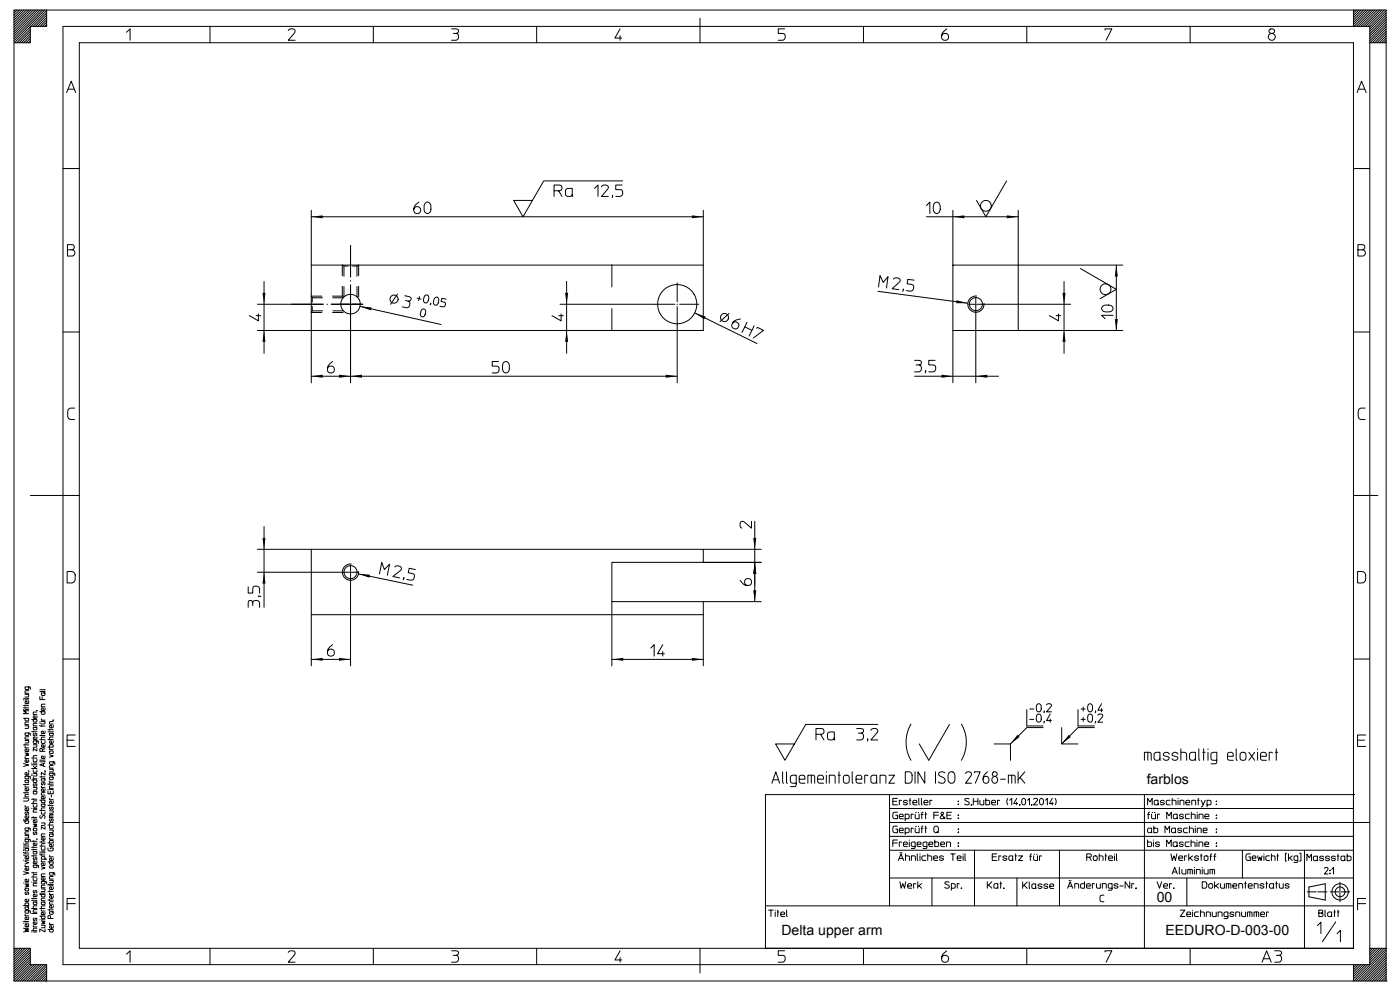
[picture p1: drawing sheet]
<svg xmlns="http://www.w3.org/2000/svg" width="420mm" height="297mm" viewBox="0 0 420 297" stroke-linecap="round" stroke-linejoin="round" font-family="sans-serif">
<defs><g id="words">
<g font-size="4.2">
<text x="344.3" y="235.2">farblos</text>
<text x="347.3" y="270.6">00</text>
<text x="234.6" y="280.6">Delta upper arm</text>
<text x="349.9" y="280.6">EEDURO-D-003-00</text>
</g>
</g></defs>
<g fill="none" stroke="#000" stroke-width=".3">
<path d="M4.2 12.8v281.5h402.1M4.2 3h9.8v4.9h-4.9v4.9h-4.9zM4.4 3l-.2 .3M5.1 3l-.9 .9M5.8 3l-1.6 1.6M6.5 3l-2.3 2.3M7.2 3l-3 3M7.9 3l-3.7 3.7M8.6 3l-4.4 4.4M9.1 11.5l-1.3 1.3M9.1 10.8l-2 2M9.1 10.1l-2.7 2.7"/>
<path d="M9.1 9.4l-3.4 3.4M9.1 8.8l-4.1 4M9.1 8.1l-4.8 4.7M9.1 12.2l-.6 .6M9.3 3l-5.1 5.1M10 3l-5.8 5.8M10.7 3l-6.5 6.5M11.4 3l-7.2 7.2M12.1 3l-7.9 7.9M12.8 3l-8.6 8.6M13.4 3l-9.2 9.3M14 5.9l-2 2"/>
<path d="M14 5.2l-2.7 2.7M14 7.3l-.6 .6M14 6.6l-1.3 1.3M14 4.5l-3.4 3.4M14 3.2l-4.8 4.7M14 3.9l-4.1 4M14 3h392.3M23.8 12.8h382.5v271.7h-382.5zM38 9.7l1.1-1v3.4M63 7.9v4.9M86.5 9.2a1.11 1.11 0 0 1 1.2-.6 1.11 1.11 0 0 1 .9 .9l-2.1 2.6h2.1M112.1 7.9v4.9"/>
<path d="M135.6 8.7h1.7a.7 .7 0 0 1 .3 .8 .7 .7 0 0 1-.7 .5 1.07 1.07 0 0 1 .8 1.1 1.07 1.07 0 0 1-.8 1h-1.3M136.1 10h.8M161.1 7.9v4.9M186.2 8.7l-1.6 2.7h2.1M186.2 10.7v1.4M210.1 5.4v7.4M235.5 8.7h-1.9v1.3h1.4a1.06 1.06 0 0 1 .7 1.1 1.06 1.06 0 0 1-.7 1h-1.4M259.2 7.9v4.9M284.2 8.7a2.26 2.26 0 0 0-1.2 3.1 1.06 1.06 0 0 0 1.6-.1 1.06 1.06 0 0 0-.5-1.6 1.06 1.06 0 0 0-1.4 .8M308.3 7.9v4.9M331.8 9v-.3h2l-1.7 3.4M357.3 7.9v4.9"/>
<path d="M381.1 8.9a.78 .78 0 0 1 1-.3 .78 .78 0 0 1 .4 .9 .78 .78 0 0 1-.9 .5 .71 .71 0 0 1-.5-1.1zM381.6 10a1.05 1.05 0 0 0-.7 1.6 1.05 1.05 0 0 0 1.8 0 1.05 1.05 0 0 0-.7-1.6M406.3 7.9v-4.9h9.8v291.3M406.6 3l-.3 .3M407.2 3l-.9 .9M408 3l-1.7 1.6M408.6 3l-2.3 2.3M409.3 3l-3 3M410 3l-3.7 3.7M410.7 3l-4.4 4.4M411.2 12.8v271.7h4.9M411.2 12.8v-4.9h-392.3v281.5h392.3v-4.9"/>
<path d="M411.2 12.8h4.9M411.4 3l-4.9 4.9M412.1 3l-4.9 4.9M412.8 3l-4.9 4.9M413.5 3l-4.9 4.9M414.2 3l-4.9 4.9M414.9 3l-4.9 4.9M415.6 3l-4.9 4.9M416.1 6.6l-4.9 4.9M416.1 5.2l-4.9 4.9M416.1 3.8l-4.9 4.9M416.1 12.1l-.6 .7"/>
<path d="M416.1 11.5l-1.3 1.3M416.1 10.1l-2.7 2.7M416.1 8.7l-4.1 4.1M416.1 7.3l-4.9 4.9M416.1 5.9l-4.9 4.9M416.1 4.5l-4.9 4.9M416.1 3.2l-4.9 4.9M416.1 9.4l-3.4 3.4M416.1 8l-4.8 4.8M416.1 10.8l-2 2M20 27.8l1.4-3.4 1.3 3.4M20.4 26.8h1.9"/>
<path d="M407.4 27.8l1.4-3.4 1.3 3.4M407.8 26.8h1.9M18.9 50.6h4.9M166.3 57.2v1.7M167.7 57.2h-1.4v-1.7h1.7a.87 .87 0 0 1 .7 1 .87 .87 0 0 1-1 .7l1 1.7M171.8 58.3a1.14 1.14 0 0 1-1 .7 1.14 1.14 0 0 1-1-.7l.1-1.5 .6-.3h1.3v2.4h.2M178.5 56.5l1-1v3.4M180.6 56a1.1 1.1 0 0 1 1.1-.5 1.1 1.1 0 0 1 .9 .9l-2 2.5h2M183.9 58.7l-.1 .6M186.8 55.5h-1.9v1.4h1.3a1.06 1.06 0 0 1 .8 1 1.06 1.06 0 0 1-.8 1h-1.3M186.9 54.3h-23.7l-6.2 10.7-2.8-4.9h5.6M302.2 54.3l-6.2 10.7-2.8-4.9"/>
<path d="M406.3 50.6h4.9M20.2 74.9h1.4a.95 .95 0 0 1 .9 .9 .95 .95 0 0 1-.7 1h-1.6v-3.4l1.8 .1a.82 .82 0 0 1 .3 .8 .82 .82 0 0 1-.7 .6M93.5 79.5h117.6M93.5 63.1v51.7M93.5 65h117.6M125.8 60.6a2.26 2.26 0 0 0-1.3 3.2 1.06 1.06 0 0 0 1.6-.1 1.06 1.06 0 0 0-.5-1.6 1.06 1.06 0 0 0-1.4 .8M127.6 61.1a1 1 0 0 1 1.2-.4 1 1 0 0 1 .6 1.2 1.71 1.71 0 0 1-.7 2.1h-.7a2.02 2.02 0 0 1-.4-2.9zM211.1 63.1v36h-133.8M278.1 65h27.6M278.1 61.7l1.1-1.1v3.5M280.5 61.1a1 1 0 0 1 1.2-.4 1 1 0 0 1 .6 1.2 1.5 1.5 0 0 1-1.2 2.2 1.95 1.95 0 0 1-.6-3zM286.1 79.5h19.6v19.6h-19.6z"/>
<path d="M286.1 63.1v16.4M305.7 63.1v16.4h31.4M335.1 79.5v19.6M407.7 74.9h1.3a.95 .95 0 0 1 .9 .9 .95 .95 0 0 1-.7 1h-1.5v-3.4l1.7 .1a.82 .82 0 0 1 .3 .8 .82 .82 0 0 1-.7 .6M18.9 99.6h4.9M76.9 94.7h1.4M77.3 91.3h10.3M77.6 94.2v2.1l-2.7-1.6M79.3 84.4v21.6M105.2 95v19.8M108.1 91.9l24.3 5.4M119.3 88.2l-2 3.1"/>
<path d="M121.5 88.7l1.7 .5a.68 .68 0 0 1 .1 .8 .68 .68 0 0 1-.7 .3 1.1 1.1 0 0 1 .4 1.2 1.1 1.1 0 0 1-1 .8l-1.2-.2M121.7 90.1l.9 .2M125.2 89.4l1.2 .3M125.9 89l-.2 1.2M126.6 92.9a.72 .72 0 0 1 1-.1 .72 .72 0 0 1 .2 .9l-.2 .6a.74 .74 0 0 1-.9 .8 .74 .74 0 0 1-.5-1.1zM127.6 88.7a.72 .72 0 0 1 .9-.1 .72 .72 0 0 1 .2 .9l-.1 .6a.76 .76 0 0 1-.9 .8 .76 .76 0 0 1-.6-1.1zM129.3 91.1l-.2 .4M130.6 89.3a.71 .71 0 0 1 .9 0 .71 .71 0 0 1 .2 .9l-.1 .6a.76 .76 0 0 1-.9 .8 .76 .76 0 0 1-.6-1.1zM133.9 89.8l-1.3-.3-.2 .9 .9 .2a.75 .75 0 0 1 .4 .9 .75 .75 0 0 1-.7 .6l-.9-.2M167.7 94.7h1.4M168.1 91.3h28.7M168.5 94.2v2.1l-2.8-1.6"/>
<path d="M170.1 84.4v21.6M203.3 97.8v17M208.4 88.3a5.9 5.9 0 0 1-4.7 8.8 5.9 5.9 0 0 1-5.8-8.2 5.9 5.9 0 0 1 9.9-1.5l.6 .9M208.6 93.9l18.7 9.2M218.9 94l-2.8 2.5M222.3 95.7a2.26 2.26 0 0 0-2.6 2.3 1.06 1.06 0 0 0 1.5 .6 1.06 1.06 0 0 0 .3-1.6 1.06 1.06 0 0 0-1.6 0M223.6 98.1l2.1 1M224.3 96.7l-1.6 3M226.4 97.7l-1.5 3.1M227.2 98.5l.2-.3 1.8 .9-3.1 2.3M263.6 87.4l26.9 3.6M263.7 86.1l.5-3.4 .9 2 1.5-1.7-.5 3.4"/>
<path d="M268.2 83.7a1.14 1.14 0 0 1 1.2-.3 1.14 1.14 0 0 1 .8 1l-2.4 2.2 2.1 .3M271.2 86.8l-.3 .6M274.4 84l-1.9-.2-.2 1.3 1.3 .2a1.07 1.07 0 0 1 .7 1.1 1.07 1.07 0 0 1-.9 1l-1.3-.2M286.1 99.1v15.7M292.9 93.4v21.4M293.2 88.8a2.44 2.44 0 0 0-2.7 2.4 2.44 2.44 0 0 0 2.6 2.5 2.44 2.44 0 0 0 2.3-2.7M295.1 91.3h26.3M305.7 99.1h31.4M317.1 94.7h1.4M317.8 94.2v2.1l-2.8-1.6M319.4 84.4v21.6M324.3 80.6l10.8 6.2-4.9 2.8"/>
<path d="M331.2 91.8l.8-.3a1.8 1.8 0 0 1 2.1 .7v.7a2.26 2.26 0 0 1-3.3 0v-.7zM334.2 94.6h-3.5l1.1 1M406.3 99.6h4.9M93.5 112.9h109.8M99.8 108.5a2.26 2.26 0 0 0-1.2 3.1 1.05 1.05 0 0 0 1.6-.1 1.05 1.05 0 0 0-.4-1.5 1.05 1.05 0 0 0-1.5 .7M149.6 108.5h-1.8v1.3h1.2a1.06 1.06 0 0 1 .8 1.1 1.06 1.06 0 0 1-.8 1h-1.2M151.1 108.9a1.03 1.03 0 0 1 1.3-.3 1.03 1.03 0 0 1 .5 1.2 1.48 1.48 0 0 1-1.1 2.1 1.98 1.98 0 0 1-.7-3zM274.6 112.9h25.2M274.6 108.1h1.2l.7 .3v.8l-.6 .3a1.1 1.1 0 0 1 .7 1.1 1.1 1.1 0 0 1-.8 1h-1.2M275.1 109.5h.8M277.9 111.3l-.2 .6M280.7 108.1h-1.9v1.4h1.3a1.08 1.08 0 0 1 .8 1 1.08 1.08 0 0 1-.8 1.1h-1.3"/>
<path d="M22.4 122.4h-1.1l-.6 .3a2.42 2.42 0 0 0-.4 2.1l.2 .6 .4 .4 1.5 .1M409.8 122.4h-1.1l-.6 .3a2.42 2.42 0 0 0-.4 2.1l.2 .6 .4 .4 1.5 .1M9.1 148.6h14.7M79.3 158v24.2M225.6 156.4v2l-2.2-1.9a.73 .73 0 0 0-.8-.1 .73 .73 0 0 0-.4 .7 1.08 1.08 0 0 0 .5 1.3M226.6 156.4v19.2M406.3 148.6h7.4M20.1 171.5h1.4l.8 .4a2.43 2.43 0 0 1 .2 2.3l-.6 .6-1.8 .1zM74.5 176v1.9h1.4v-1.3a1.06 1.06 0 0 1 1-.8 1.06 1.06 0 0 1 1 .8v1.3M77.3 171.7h25.7M77.3 164.8h16.2M77.7 178.8l.6 .2"/>
<path d="M93.5 164.8h117.6v3.9h-27.4v11.8h27.4v3.9h-117.6zM105.2 173.8v26M105.4 169.2a2.44 2.44 0 0 0-2.6 2.4 2.44 2.44 0 0 0 2.5 2.5 2.44 2.44 0 0 0 2.4-2.7M107.6 172.2l16.3 3.4M113.9 172.1l.7-3.4 .8 2.2 1.5-1.7-.6 3.4M118.5 170.1a1.1 1.1 0 0 1 1.3-.3 1.1 1.1 0 0 1 .7 1.1l-2.6 2 2 .5M121.3 173.4l-.3 .5M124.7 170.9l-1.9-.4-.2 1.3 1.2 .3a1.07 1.07 0 0 1 .6 1.1 1.07 1.07 0 0 1-1 .9l-1.3-.3M211.1 168.7h17.4M211.1 164.8h17.4M222.2 174.1a2.24 2.24 0 0 0 3.2 1.3 1.05 1.05 0 0 0-.1-1.6 1.05 1.05 0 0 0-1.6 .4 1.05 1.05 0 0 0 .7 1.4M226.6 168.7v11.8"/>
<path d="M407.6 171.5h1.3l.8 .4a2.43 2.43 0 0 1 .2 2.3l-.6 .6-1.7 .1zM18.9 197.7h4.9M74.5 182.2v-1.3l.3-.7h.7l.4 .6a1.08 1.08 0 0 1 1-.7 1.08 1.08 0 0 1 1 .8v1.3M75.9 180.8v.9M93.5 184.4v15.4M93.5 197.8h11.7M99.8 193.4a2.24 2.24 0 0 0-1.2 3.2 1.05 1.05 0 0 0 1.6-.1 1.05 1.05 0 0 0-.4-1.6 1.05 1.05 0 0 0-1.5 .7M183.7 197.8h27.4M183.7 180.5v19.3M195.4 194.4l1-1v3.4M199 193.4l-1.6 2.7h2.1M199 195.5v1.3"/>
<path d="M211.1 180.5h17.4M211.1 184.4v15.4M406.3 197.7h4.9M7.1 215.5h1.5l-.1 .7h-.8l-.2-.7M7.1 212.9h.1M7.1 212.4h1.5M7.1 211.7h1.5M7.1 210h.1M7.5 217.7h1.1l-.1 .8h-1M7.5 208.3h1.1l-.1 .8h-1M7.5 211.5v.3M7.5 212.2v.3"/>
<path d="M7.5 212.9h1.1M7.5 210h1.1M8.6 219.9l-.1 .7h-.9l-.1-.7h1.3l.3 .2v.5M8.6 216.6h-.9l-.2 .2v.6h1.1M8.6 213.2h-1.5l.8 .5-.8 .4h1.5M8.6 210.3l-.1 .7-.7 .1a.39 .39 0 0 1-.3-.4 .39 .39 0 0 1 .3-.4h.3v.8M8.6 207.2h-.9l-.2 .2v.6h1.1M8.6 206.1l-.1 .7-.9-.1-.1-.6h1.3l.3 .1v.6M8.6 209.5l-1.5 .1M9.5 215.9h1.6l-.1 .6h-.9l-.1-.6M9.5 219.5h1.6M10 219.3v.4"/>
<path d="M11.1 213.2h.1M11.1 217l-1.1 .2v.5h1.1M11.1 214.8l-.1 .6-.7 .1a.39 .39 0 0 1-.3-.5 .39 .39 0 0 1 .5-.2v.7M11.1 213.6l-1.1 .2v.6h1.1M11.1 218.1l-1.1 .1v.6h1v-.5l-.2-.1M12 217.6l.2 .2h1.3M12 213.5h1.5l-.1 .7-.8 .1-.2-.8M12 209v.9h1.5M12 216.6h.1M12 217h.1M12.4 216.4h1.1l-.1 .7-1 .1M12.5 215.7l-.1 .4h1.1"/>
<path d="M12.5 217.6v.4M12.7 209v.9M13.5 219.3l-.1 .7-.7 .1a.37 .37 0 0 1-.3-.4 .37 .37 0 0 1 .3-.4h.3v.8M13.5 212.4l-.1 .7-.7 .1a.39 .39 0 0 1-.3-.4 .39 .39 0 0 1 .3-.4h.3v.8M13.5 211.3h-.9l-.2 .2v.5h1.1M13.5 207.8l-1.1 .1 .1 .7h.9l.1-.4-.3-.3M13.5 207.3l-1.5 .1M13.5 206.8l-1.5 .1M14.4 218.9h1.6M14.9 218.7v.4M16 216.1h.1M16 219.4l-1.6 .1"/>
<path d="M16 217.6l-.1 .7h-.7a.37 .37 0 0 1-.4-.3 .37 .37 0 0 1 .4-.4h.2v.7M16 216.5l-1.1 .2v.5h1.1M16 219.9l-1.1 .1 .1 .7h.8l.2-.4-.3-.3M257.2 218.6h1.2l.8 .2v.8l-.6 .3a1.08 1.08 0 0 1 .6 1.1 1.08 1.08 0 0 1-.8 1h-1.2M257.7 219.9h.9M261.4 219.1a1.12 1.12 0 0 1 1.2-.6 1.12 1.12 0 0 1 .9 .9l-2.1 2.6h2.1M263.5 217.3h-21.6l-6.2 10.8-2.9-4.9h5.7M273.5 217.2a10.8 10.8 0 0 0 0 10.9M285 217.3l-6.2 10.8-2.8-4.9M288.6 217.2a10.8 10.8 0 0 1 0 10.9M308.3 212.9v4.9h4.9M309.1 215.8h1.3"/>
<path d="M309.1 212.7h1.3M311.3 214.5a.74 .74 0 0 1 .9-.2 .74 .74 0 0 1 .4 .8v.6a.76 .76 0 0 1-.7 1 .76 .76 0 0 1-.8-1zM311.3 211.4a.73 .73 0 0 1 .9-.2 .73 .73 0 0 1 .4 .8v.6a.76 .76 0 0 1-.7 1 .76 .76 0 0 1-.8-1zM313.2 218.3h-4.9l-4.9 4.9M313.5 216.5l-.1 .4M313.5 213.4l-.1 .4M314.2 211.5a.81 .81 0 0 1 .8-.4 .81 .81 0 0 1 .7 .6l-1.5 1.9h1.5M315.3 214.2l-1.1 2h1.5M315.3 215.7v1M318.7 218.3v4.9h4.9M323.6 212.9v4.9h4.9M324.6 215.8h1.2"/>
<path d="M324.6 212.7h1.2M325.2 212.1v1.2M325.2 215.2v1.2M326.7 214.5a.72 .72 0 0 1 .9-.2 .72 .72 0 0 1 .4 .8v.6a.74 .74 0 0 1-.7 1 .74 .74 0 0 1-.8-1zM326.8 211.3a.73 .73 0 0 1 .9 0 .73 .73 0 0 1 .3 .7v.6a.74 .74 0 0 1-.7 1 .74 .74 0 0 1-.8-1zM328.5 218.3h-4.9l-4.9 4.9M328.9 216.5l-.1 .4M328.9 213.4l-.1 .4M329.6 214.6a.72 .72 0 0 1 .9-.4 .72 .72 0 0 1 .4 .9l-1.3 1.6h1.4M330.7 211.1l-1.1 2h1.4M330.7 212.6v1M7.1 239.4h1a.44 .44 0 0 1 .5 .5 .44 .44 0 0 1-.5 .4h-1"/>
<path d="M7.1 229.1l1.5 .4-1.5 .5M7.1 237.8h1.5M7.1 223.5h1.5M7.5 225.9l1.1 .2-.8 .2 .8 .3-1.1 .2M7.5 222.2h1.1l-.1 .6-1 .1M7.5 223.3v.3M7.5 237.6v.3M7.6 235.7l-.1 .4h1.1M7.6 227.1l-.1 .5h1.1M7.6 224l-.1 .4h1.1M8.5 231.3l.3 .1M8.6 238.3l-1.1 .2v.6h1.1"/>
<path d="M8.6 236.5l-.1 .7-.7 .1a.37 .37 0 0 1-.3-.4 .37 .37 0 0 1 .3-.4h.3v.8M8.6 232.9l-.1 .7h-.9l-.1-.7h1.3l.3 .1v.7M8.6 231.8l-.1 .6-.7 .1a.39 .39 0 0 1-.3-.4 .39 .39 0 0 1 .3-.3h.3v.7M8.6 227.9l-.1 .7-.7 .1a.37 .37 0 0 1-.3-.4 .37 .37 0 0 1 .3-.4h.3v.8M8.6 224.8l-.1 .7h-.7a.37 .37 0 0 1-.3-.4 .37 .37 0 0 1 .3-.3h.3v.7M8.6 221l-1.1 .2v.6h1.1M8.6 235.2l-1.5 .2M8.6 234l-1.1 .1v.6l1 .1 .1-.4-.2-.3M9.5 234h1.6l-.1 .6-.9 .1-.1-.7M9.5 230.6h1.6M9.5 239.8h1.6M9.5 228.9h.1"/>
<path d="M9.5 227.4h1.6M9.6 232.2h.1M9.6 232.7h.1M10 229.8l.7 .8M10 236.2h1.1l-.1 .7-1 .1M10 232.1h1.1l-.1 .6-1 .1M10 230.9l.1 .8 .9-.1 .1-.7M10 227.8l.1 .7h.9l.1-.7M10 223.4h1.1l-.1 .7-1 .1M10 239.6v.3M10 228.9h1.1M10.1 233.2l-.1 .4h1.1"/>
<path d="M10.2 235.1a.36 .36 0 0 0-.2 .5 .36 .36 0 0 0 .4 .2l.2-.6a.36 .36 0 0 1 .5 .2 .36 .36 0 0 1-.3 .5M10.2 220a.36 .36 0 0 0-.2 .5 .36 .36 0 0 0 .4 .2l.2-.6a.36 .36 0 0 1 .5 .2 .36 .36 0 0 1-.3 .5M11.1 224.6v.7l-1.1-.7v.7M11.1 229.3l-1.6 .1M11.1 226.7h-1l-.1 .7M11.1 222.3l-.2 .7-.8-.1-.1-.6h1.2l.3 .1v.6M11.1 221.1l-.1 .7-.7 .1a.4 .4 0 0 1-.3-.5 .4 .4 0 0 1 .5-.3v.8M11.1 229.8l-.6 .5M11.1 237.4h-1.1l.1 .7 .9-.1v-.4l-.2-.2M12 233.1h1.5M12 221.9h1.5M12 220.6h1.5"/>
<path d="M12.4 222.3l.1 .6 .2 .1 .7-.1 .1-.6M12.4 220.5v.3M12.4 232.8v.4M12.5 235.9l-.1 .4h1.1M12.7 234.8a.34 .34 0 0 0-.3 .4 .34 .34 0 0 0 .5 .2l.2-.6a.37 .37 0 0 1 .4 .2 .37 .37 0 0 1-.2 .5M12.7 225.4h.8M13.1 229.1v.7M13.5 231.4h.1M13.5 231.3h.1M13.5 224.6l-.8 .3a.4 .4 0 0 0-.3-.3 .4 .4 0 0 0-.4 .2v.6h.7v-.5M13.5 238.9l-.1 .7-.7 .1a.37 .37 0 0 1-.3-.4 .37 .37 0 0 1 .3-.4h.3v.8M13.5 237.8l-1.1 .2v.5h1.1"/>
<path d="M13.5 236.7l-.1 .6-.7 .1a.37 .37 0 0 1-.3-.4 .37 .37 0 0 1 .3-.3h.3v.7M13.5 228.9l-1.5 .5 1.5 .6M13.5 226.8l-.1 .7-.7 .1a.37 .37 0 0 1-.3-.4 .37 .37 0 0 1 .3-.4h.3v.8M13.5 223.4l-.1 .7-.7 .1a.37 .37 0 0 1-.3-.4 .37 .37 0 0 1 .3-.4h.3v.8M13.5 221.1l-1 .1-.1 .7M13.5 233.6h-1.1l.1 .6 .9 .1 .1-.5-.3-.2M13.5 231.7v.8l-1.1-.8v.8M13.5 228.4l-1.5 .1M13.5 227.9l-1.5 .1M14.4 224.1h1.6l-.1-.6h-.9l-.1 .6M14.4 237.3v.8h1.6v-.8M14.4 236.9h.1"/>
<path d="M14.4 235.2h1.6M14.4 221.9h1.6M14.9 230.8h1.1l-.2 .7-.9 .1M14.9 226.4l1.1 .4-1.1 .4M14.9 235.1v.3M14.9 236.9h1.1M14.9 225.4l.8-.1a.37 .37 0 0 1 .3 .4 .37 .37 0 0 1-.3 .3h-.7zM15 239.5l-.1 .4h1.1M15 234.3l-.1 .4h1.1M15 224.5l-.1 .4h1.1M15.1 237.4v.7M15.4 238.5v.6"/>
<path d="M16 235.7l-1.1 .2v.6h1.1M16 232l-.2 .7h-.8l-.1-.3v-.4h1.4l.1 .7M16 229.7h-.9l-.2 .2v.5h1.1M16 228.5l-.2 .8h-.8l-.1-.3v-.5h1.2l.3 .1v.7M16 222.3l-.1 .6-.7 .1a.37 .37 0 0 1-.4-.4 .37 .37 0 0 1 .4-.3h.2v.7M16 221.1h-1l-.1 .8M16 233.1h-1.1l.1 .7 .9-.1v-.4l-.2-.2M20.1 222.1h2.1M22.6 220.5h-2.5v3.4h2.5M231.7 235l1.2-3.5 1.2 3.5M232.1 233.9h1.6M234.9 231.5v2.9l.1 .5 .2 .1"/>
<path d="M236.1 231.5v2.9l.1 .5 .2 .1M239 235l-1.5-.2a1.91 1.91 0 0 1-.2-1.9l.6-.3h1.1v2.7l-.2 .6-1.5 .1M239.9 233.8h1.8a.93 .93 0 0 0-.5-1.2 .93 .93 0 0 0-1.2 .3l-.1 1.4 .2 .5 1.6 .2M242.5 235v-2.4h1.9l.2 .4v2M243.6 232.6v2.4M245 220.3v1.7M245.5 233.8h1.7a.92 .92 0 0 0-.6-1.2 .92 .92 0 0 0-1.1 .6l.2 1.6 1.5 .2M246.3 220.3h-1.3v-1.7h1.6a.88 .88 0 0 1 .8 1 .88 .88 0 0 1-1.1 .7l1.1 1.7M248.1 231.5v.2M248.1 232.6v2.4M249 235v-2.4h1.3l.3 .2 .1 2.2M250.5 221.4a1.15 1.15 0 0 1-2.1 0l.2-1.5 .6-.3h1.3v2.3l.1 .1"/>
<path d="M251.6 232.6h.7M251.9 231.5v3.5M253.4 232.7l.5-.1 .8 .1 .3 1.6a.91 .91 0 0 1-.9 .7 .91 .91 0 0 1-.9-.7zM255.8 231.5v2.9l.1 .5 .2 .1M257 233.8h1.7a.93 .93 0 0 0-.4-1.2 .93 .93 0 0 0-1.2 .3l-.1 1.4 .2 .5 1.5 .2M260.5 221.7l-.2 .6M260.6 232.7l-1-.1v2.4M263.2 234.4a.91 .91 0 0 1-.9 .6 .91 .91 0 0 1-.9-.6l.2-1.6 .5-.2h1.1v2.3l.1 .1M264.2 235v-2.4h1.3l.4 .2 .1 2.2M266.8 232.6h1.8l-1.8 2.4h1.8M267.1 238.4v16.7M269.4 239.5h-1.4v2h1.4"/>
<path d="M271.8 231.5l1.5 .1 .5 .6v1.7l-.5 1-1.5 .1zM273.2 239.5v2M274.7 231.5v3.5M275.8 239.5v1.7l.2 .3M276.6 239.5v1.7l.2 .3M277.6 231.5v3.5l-2-3.5v3.5M280.8 231.5v3.5M283.7 231.9a.99 .99 0 0 0-1.2-.4 .99 .99 0 0 0-.6 1.1l1.4 .7a.97 .97 0 0 1 .2 1.4 .97 .97 0 0 1-1.3 .2l-.5-.4M285 231.8a.98 .98 0 0 1 1.1-.2 .98 .98 0 0 1 .6 1v1.3a1.02 1.02 0 0 1-1.1 1.1 1.02 1.02 0 0 1-1-1.1v-1.3zM289.9 232a.88 .88 0 0 1 1.1-.4 .88 .88 0 0 1 .5 1.1l-1.6 2.3h1.7M290.9 239.7a.7 .7 0 0 0-.7-.2 .7 .7 0 0 0-.5 .6l1 .4a.53 .53 0 0 1 .2 .8 .53 .53 0 0 1-.7 .2l-.6-.3M292.2 239.5v2"/>
<path d="M292.5 231.9v-.4h1.8l-1.5 3.5M293.6 239.5v2M295.9 239.5v2l1.2-.2v-1l-1.2-.2M296.4 231.5a2.23 2.23 0 0 0-.8 3.4 .99 .99 0 0 0 1.3-1 .99 .99 0 0 0-1.6-.7l-.2 .6M298.5 223.2h4.9M298.5 232.9a.98 .98 0 0 0-.7 1.4 .98 .98 0 0 0 1.6 .2 1.08 1.08 0 0 0-.6-1.6M300.4 233.8h1.4M302.5 239.5l-.2 .8 .2 1.2M302.7 235v-2.4h1.9l.2 .4v2M303.4 223.2v4.9M303.7 232.6v2.4M305.2 239.5l-.9 1.6h1.2"/>
<path d="M305.6 231.5v3.5M306.2 233.2l-.6 .7M306.9 239.8a.57 .57 0 0 1 .7-.2 .57 .57 0 0 1 .3 .6v.5a.6 .6 0 0 1-.6 .8 .6 .6 0 0 1-.6-.8zM307.7 231.5l-1.5 1.7 1.5 1.8M310.3 239.8a.58 .58 0 0 1 .7-.3 .58 .58 0 0 1 .4 .7l-1.1 1.3h1.2M312.2 239.8a.59 .59 0 0 1 .7-.2 .59 .59 0 0 1 .4 .6v.5a.61 .61 0 0 1-.6 .8 .61 .61 0 0 1-.6-.8zM315.9 239.5l-.9 1.6h1.2M316.8 239.5l.3 .8-.3 1.2M343.6 228.1v-2.4l1.8 .1 .2 .3v2M343.6 238.4v46.1M344.6 225.7v2.4M348.2 227.5a.94 .94 0 0 1-.9 .6 .94 .94 0 0 1-.8-.6l.1-1.5 .5-.3h1.1l.2 2.4"/>
<path d="M351 226.2a.88 .88 0 0 0-1-.5 .88 .88 0 0 0-.7 .9l1.5 .5a.66 .66 0 0 1 0 .8 .66 .66 0 0 1-.8 .2l-.4-.1-.4-.4M351.9 239.5v2M353.6 226.2a.88 .88 0 0 0-1-.5 .88 .88 0 0 0-.7 .9l1.5 .5a.66 .66 0 0 1 0 .8 .66 .66 0 0 1-.8 .2l-.7-.5M353.7 239.5v.1M354.5 225.7h1.1l.6 .3v2.1M354.5 224.7v3.4M358.9 227.5a.94 .94 0 0 1-.9 .6 .94 .94 0 0 1-.9-.6l.2-1.5 .5-.3h1.1l.1 2.4M359.7 239.5v2M359.9 224.7v2.9l.3 .5M361.1 225.7h.7M361.4 224.7v3.4M362.7 224.7v.1"/>
<path d="M362.7 225.7v2.4M365.3 228.1h-1.1l-.6-.3-.1-1.4 .2-.5 1.6-.2v2.7l-.5 .7h-1.3M368.5 226.9h1.7a.9 .9 0 0 0-.6-1.2 .9 .9 0 0 0-1.1 .7l.2 1.5 1.5 .2M371.1 224.7v2.9l.1 .4 .2 .1M372.4 226a.95 .95 0 0 1 .9-.3 .95 .95 0 0 1 .8 .7v1a.91 .91 0 0 1-.9 .7 .91 .91 0 0 1-.9-.7zM374.9 225.7l1.8 2.4M376.7 225.7l-1.8 2.4M377.5 224.7v.1M377.5 225.7v2.4M378.4 226.9h1.8a.92 .92 0 0 0-.6-1.2 .92 .92 0 0 0-1.2 .7l.2 1.5 1.6 .2M382 225.9l-1-.2v2.4M382.9 225.7h.7"/>
<path d="M383.2 224.7v3.4M406.3 238.4h-176.5v46.1h161.8M407.6 222.1h2M410 220.5h-2.4v3.4h2.4M7.1 246.3h1.5l-.1 .6-.8 .1-.2-.7M7.1 255.7l.2 .2h1.3M7.1 258.1h.1M7.1 253.5h1.5M7.1 252.9h.1M7.1 245.9h.1M7.1 255.1h.1M7.1 254.7h.1"/>
<path d="M7.5 258.4l1.1 .4-1.1 .4M7.5 250.7h1.1l-.1 .7h-1M7.5 253.3v.3M7.5 258.1h1.1M7.5 252.9h1.1M7.5 245.9h1.1M7.6 259.6l-.1 .4h1.1M7.6 241.7l-.1 .4h1.1M7.6 255.7v.4M7.8 243.6a.36 .36 0 0 0-.3 .5 .36 .36 0 0 0 .5 .2l.1-.6a.36 .36 0 0 1 .6 .2 .36 .36 0 0 1-.3 .5M8.6 256.9l-.1 .7-.7 .1a.37 .37 0 0 1-.3-.4 .37 .37 0 0 1 .3-.4h.3v.8M8.6 251.8l-.1 .7-1-.1v-.6h1.3l.3 .1v.6"/>
<path d="M8.6 249.5l-1.1 .2v.6h1.1M8.6 248.4l-.1 .7-1-.1v-.6h1.3l.3 .1v.6M8.6 244.7l-.1 .7-.7 .1a.39 .39 0 0 1-.3-.4 .39 .39 0 0 1 .3-.4h.3v.8M8.6 242.5l-.1 .6-.7 .2a.39 .39 0 0 1-.3-.4 .39 .39 0 0 1 .3-.4h.3v.8M8.6 256.4l-1.5 .2M8.6 254l-1.5 .1M8.6 254.5h-1.1v.6l1 .1 .1-.4-.2-.3M9.5 256.8h1.6M9.5 254.9h1.6M9.5 254.2h1.6M9.5 252.4h1.6M9.5 245.7h.1"/>
<path d="M9.5 245.2h1.6M9.5 242.5h.1M9.5 241h1.6M10 247.2l1.1 .2-.8 .3 .8 .2-1.1 .2M10 241.4v.6l.3 .2 .7-.1 .1-.7M10 245v.3M10 252.2v.3M10 254v.3M10 254.7v.3M10 256.6v.3M10 245.7h1.1M10 242.5h1.1"/>
<path d="M10.1 248.6l.7-.1a.39 .39 0 0 1 .3 .4 .39 .39 0 0 1-.3 .4l-.7-.1zM10.2 257.3a.36 .36 0 0 0-.2 .4 .36 .36 0 0 0 .4 .2l.2-.5a.36 .36 0 0 1 .5 .2 .36 .36 0 0 1-.3 .4M10.2 249.6a.36 .36 0 0 0-.2 .5 .36 .36 0 0 0 .4 .2l.2-.6a.36 .36 0 0 1 .5 .2 .36 .36 0 0 1-.3 .5M10.9 251.7l.3 .1M11.1 259.6l-.2 .7-.8-.1-.1-.6h1.4l.1 .7M11.1 258.4l-.1 .7-.7 .1a.4 .4 0 0 1-.3-.5 .4 .4 0 0 1 .5-.3v.8M11.1 252.9l-.1 .7h-.7a.39 .39 0 0 1-.3-.5 .39 .39 0 0 1 .5-.2v.7M11.1 246.1l-.1 .6-.7 .2a.39 .39 0 0 1-.3-.5 .39 .39 0 0 1 .5-.3v.8M11.1 242.9l-1.1 .2v.5h1.1M11.1 240.3h-1l-.1 .7M11.1 255.4l-1.1 .1v.6h1v-.5l-.2-.1M12 256.2l.2 .3h1.3"/>
<path d="M12 240h1.5l-.1 .7h-.9l-.1-.7M12 255.4h.1M12 253.8h1.5M12 252.6h1.5M12 243.1h1.5M12.1 244.7h-.1a.38 .38 0 0 0 0 .6 .38 .38 0 0 0 .5 0l.3-.5a.46 .46 0 0 1 .7 0 .46 .46 0 0 1-.2 .7M12.4 254.2l.1 .6 .2 .2 .7-.1 .1-.7M12.4 246.9h1.1l-.1 .7h-1M12.4 243.5l.1 .6 .2 .1h.7l.1-.7M12.4 255.4h1.1M12.4 252.4v.3M12.5 258.1l-.1 .4h1.1"/>
<path d="M12.5 256.2v.4M13.5 258.9l-.1 .7-.7 .1a.37 .37 0 0 1-.3-.4 .37 .37 0 0 1 .3-.4h.3v.8M13.5 257.8l-.1-.8-.9 .1-.1 .7h1.6M13.5 253.1l-1 .1-.1 .6M13.5 251.3l-.1 .7h-.7a.37 .37 0 0 1-.3-.3 .37 .37 0 0 1 .3-.4h.3v.7M13.5 250.2h-1l-.1 .1v.6h1.1M13.5 242.4l-1 .1-.1 .6M13.5 241.2h-1.1l.1 .6 .9 .1 .1-.5-.3-.2M13.5 248v.8l-1.1-.8v.8M13.5 255.7l-1.5 .1M14.4 258.6h1.6l-.1 .6h-.9l-.1-.6M14.4 252.9h1.6l-.1-.6-.9-.2-.1 .8"/>
<path d="M14.4 254.4v.6l.5 .3 .9-.1 .2-.8h-.9v.3M14.4 247.5h1.6M14.4 241.6h1.6M14.9 249h1.1l-.2 .7-.9 .1M14.9 247.9v.5l.3 .3 .6-.1 .2-.7M14.9 243.3h1.1l-.2 .7h-.9M14.9 241.4v.3M14.9 244.8h1.1M14.9 259.8l.8-.1a.37 .37 0 0 1 .3 .4 .37 .37 0 0 1-.3 .3h-.7zM15 256.7l-.1 .3h1.1M15 251.3l-.1 .5h1.1M15.1 245.6a.36 .36 0 0 0-.2 .5 .36 .36 0 0 0 .4 .2l.2-.6a.36 .36 0 0 1 .5 .2 .36 .36 0 0 1-.3 .5"/>
<path d="M15.1 242.1a.34 .34 0 0 0-.2 .5 .34 .34 0 0 0 .4 .2l.2-.6a.37 .37 0 0 1 .5 .2 .37 .37 0 0 1-.3 .5M16 257.4l-.1 .7-.7 .1a.37 .37 0 0 1-.4-.4 .37 .37 0 0 1 .4-.4h.2v.8M16 253.3l-.2 .7h-.6a.37 .37 0 0 1-.4-.4 .37 .37 0 0 1 .4-.3h.2v.7M16 246.7l-1 .1-.1 .7M16 244.4l-1.1 .2v.7h1.1M16 240.3l-.2 .7-.6 .1a.39 .39 0 0 1-.4-.4 .39 .39 0 0 1 .4-.4h.2v.8M16 250.2h-1.1l.1 .7 .9-.1v-.4l-.2-.2M18.9 246.7h4.9M267.1 246.7h144.1M267.1 242.5h139.2M267.1 255.1v16.7M267.1 255.1h139.2"/>
<path d="M267.1 250.9h139.2M268 240.4h1.2M268 252.9h1.4M269.4 243.7h-1l-.4 .5 .2 1.3 1.2 .1v-1h-.5M269.4 247.8l-1 .1-.4 .5 .2 1.2 1.2 .2v-1.1h-.5M269.4 252h-1.4v2M269.7 258.1l.8-1.9 .8 1.9M269.9 257.5h1.1M270 244.9h1.2a.62 .62 0 0 0-.5-.7 .62 .62 0 0 0-.7 .5l.2 .8 1 .1M270 249.1h1.2a.62 .62 0 0 0-.5-.7 .62 .62 0 0 0-.7 .4l.2 .9 1 .1M270.2 255.8h.1M270.7 240.2l-.7-.1v1.4"/>
<path d="M270.7 252.7l-.7-.1v1.4M270.7 255.9h.1M271.2 253.3h1.2a.62 .62 0 0 0-.5-.7 .62 .62 0 0 0-.7 .4l.2 .9 1 .1M271.7 245.6l1.1-.1v-1.2l-1.1-.1v2M271.7 249.8l1.1-.1v-1.2l-1.1-.1v2M271.9 256.2v1.9M271.9 256.8l1.1 .1v1.2M272.4 240.4a.55 .55 0 0 0-.6-.4 .55 .55 0 0 0-.4 .7l.9 .2a.59 .59 0 0 1-.4 .6 .59 .59 0 0 1-.7-.3M273 240.1h.5M273 252v.1M273 252.6v1.4M273.6 258.1v-1.3h1.1l.1 1.3"/>
<path d="M274.1 240.8h1.1a.6 .6 0 0 0-.4-.7 .6 .6 0 0 0-.7 .4v.8l1.1 .2M274.2 244.3l-.7-.1v1.4M274.2 248.5l-.7-.1v1.4M274.7 244.2l.1 1.2 .4 .2h.7v-1.4M274.7 248.4v1l.5 .4h.7v-1.4M274.7 254l-1.1-.2v-1l.2-.2h.9v1.6l-.1 .3h-1M275 243.8h.1M275 247.9h.1M275.3 253.3h1.2a.6 .6 0 0 0-.4-.7 .6 .6 0 0 0-.8 .4l.2 .9 1 .1M275.4 256.2v1.6l.2 .3M275.7 243.8h.1M275.7 247.9h.1"/>
<path d="M276.2 256.2v.1M276.2 256.8v1.3M276.5 244.3h.6M276.5 248.5h.6M277.1 243.7l-.3 .1-.1 1.8M277.1 247.8l-.3 .2-.1 1.8M277.4 240.8h1.2a.62 .62 0 0 0-.5-.7 .62 .62 0 0 0-.7 .4l.1 .8 1.1 .2M277.7 244.2h.5M277.7 248.4h.5M277.9 243.7v1.9M277.9 247.8v2M278 256.8h-1l-.2 .4 .1 .8 1.1 .1"/>
<path d="M278.3 254l-1.2-.2v-1l.3-.2h.9v1.6l-.2 .3h-1M278.5 256.2v1.9M278.5 256.8l1.1 .1 .1 1.2M278.9 253.3h1.1a.6 .6 0 0 0-.4-.7 .6 .6 0 0 0-.7 .4l.1 .9 1 .1M279.8 240.2l-.6-.1v1.4M280.3 257.4h1.2a.62 .62 0 0 0-.5-.6 .62 .62 0 0 0-.7 .4l.2 .8 1 .1M280.4 244.6h1.3M280.5 248.1a.7 .7 0 0 1 .7-.2 .7 .7 0 0 1 .5 .5v.8a.69 .69 0 0 1-.7 .6 .69 .69 0 0 1-.6-.6zM280.6 252v2l1.1-.1 .1-1.1-1.2-.2M281.3 249.4l.4 .4M281.7 243.7h-1.3v1.9M282.4 253.3h1.2a.62 .62 0 0 0-.5-.7 .62 .62 0 0 0-.7 .4l.1 .9 1.1 .1"/>
<path d="M283.2 257a.59 .59 0 0 0-.6-.3 .59 .59 0 0 0-.5 .6l1 .2a.48 .48 0 0 1-.1 .7 .48 .48 0 0 1-.7-.1l-.3-.3M283.7 245.1l-.7 .5-.6-.1-.1-.4 .9-.9a.36 .36 0 0 0-.1-.4 .36 .36 0 0 0-.5 0 .36 .36 0 0 0 0 .4l1.1 1.4M284.2 254v-1.4l1.1 .1 .1 1.3M284.3 244.6h1.1M285.4 256.2h.7v1.9M285.6 243.7h-1.3v1.9h1.3M286.1 256.2h.7M287.4 257.4h1.1a.6 .6 0 0 0-.4-.6 .6 .6 0 0 0-.7 .4l.1 .8 1 .1M287.7 253.7l.1 .2zM287.7 252.9l.1 .1zM287.7 249.6l.1 .1zM287.7 248.7l.1 .1z"/>
<path d="M287.7 245.4l.1 .1zM287.7 244.5l.1 .2zM287.7 241.2l.1 .1zM287.7 240.3l.1 .2zM287.7 253.8h.1M287.7 252.9h.1M287.7 249.6h.1M287.7 248.8h.1M287.7 245.5h.1M287.7 244.6h.1M287.7 241.3h.1M287.7 240.4h.1"/>
<path d="M289.1 256.2v.1M289.1 256.8v1.3M289.7 256.2v1.6l.2 .3M291.6 241.3l.1 .2zM291.6 241.5h.1M292.2 240.4h1.4M292.6 255.1v16.7M294.2 240.1v1.2l.4 .2h.7v-1.4M297.7 240.8h1.2a.6 .6 0 0 0-.5-.7 .6 .6 0 0 0-.7 .4v.8l1.2 .2M297.9 257h1.2M299.3 256.2h-1.4v1.9h1.4M300.1 240.2l-.6-.1v1.4"/>
<path d="M300.5 256.9l-.6-.1v1.3M302.3 257a.54 .54 0 0 0-.7-.3 .54 .54 0 0 0-.4 .7l1 .2a.59 .59 0 0 1-.5 .6 .59 .59 0 0 1-.6-.4M303.1 240.1l.6-.6v2M304 257.8l-.4 .3-.6-.1v-1.1l1-.1 .1 1.3M304.7 256.8h.5M304.9 256.2v1.9M305.2 240.7v.8M305.8 256.8h1.2l-1.2 1.3h1.2M306.1 241.3l.1 .2zM306.1 241.5h.1M308.5 240.1l.6-.6v2M309.1 256.9h.6"/>
<path d="M309.7 241.3l.1 .2zM309.7 256.2l-.4 .3v1.6M309.7 241.5h.1M310.3 256.8v1l.5 .3h.7v-1.3M310.6 256.3h.1M311.3 256.3h.1M312.7 256.9l-.6-.1v1.3M313.8 240.1l.6-.6v2M315.9 240.7v.8M318.1 255.1v16.7M326.2 257.2v.9M327 257.2h-.8v-1h1a.5 .5 0 0 1 .4 .5 .5 .5 0 0 1-.6 .5l.6 .9"/>
<path d="M328.3 256.9a.7 .7 0 0 1 1.1 .3v.6a.62 .62 0 0 1-.6 .4 .62 .62 0 0 1-.6-.4zM330 256.8l1.1 .1 .1 1.2M330 256.2v1.9M331.8 256.8h.4M331.9 256.2v1.9M332.8 257.4h1.2a.62 .62 0 0 0-.5-.6 .62 .62 0 0 0-.7 .4l.2 .8 1 .1M334.6 256.2v.1M334.6 256.8v1.3M335.2 256.2l.2 1.9M344.5 241.5v-2l.7 1.1 .7-1.1v2M344.5 252v2l1.1-.1 .1-1.1-1.2-.2M344.5 244.3h.6"/>
<path d="M345.1 243.7l-.3 .1-.1 1.8M345.7 244.2l.1 1.2 .3 .2h.8v-1.4M345.7 249.5l-.4 .3-.7-.2v-1l1.1-.2 .1 1.4M346 243.8h.1M346.3 252v.1M346.3 252.6v1.4M346.4 247.8v2l1-.1 .1-1.1-1.1-.2M346.7 243.8h.1M347.7 241.1l-.5 .4-.6-.2v-1.1l1.1-.1 .1 1.4M348.1 252.9a.55 .55 0 0 0-.7-.4 .55 .55 0 0 0-.4 .7l1 .2a.59 .59 0 0 1-.4 .6 .59 .59 0 0 1-.7-.3M348.1 244.3l-.6-.1v1.4M349.5 240.4a.53 .53 0 0 0-.6-.4 .53 .53 0 0 0-.4 .7l1 .2a.59 .59 0 0 1-.5 .6 .59 .59 0 0 1-.6-.3"/>
<path d="M349.7 249.8v-2l.7 1.1 .7-1.1v2M350.2 254v-2l.7 1.1 .7-1.1v2M350.3 245.6v-1.9l.7 1 .6-1v1.9M351.3 240.1h-.7l-.5 .4 .1 .8 1.1 .2M351.5 256.2l.4 1.9 .5-1.3 .5 1.3 .4-1.9M351.9 240.1l1.1 .2 .1 1.2M352.9 249.5l-.5 .3-.6-.2v-1l1.1-.2 .1 1.4M353.4 253.6l-.5 .4-.6-.2v-1.1l1.1-.1v1.4M353.4 245.3l-.4 .3-.7-.1v-1.1l1.1-.2 .1 1.4M353.7 240.1v1.4M353.9 257.4h1.2a.62 .62 0 0 0-.5-.6 .62 .62 0 0 0-.7 .4l.1 .8 1.1 .1M354.3 241.5v-1.4l1.1 .1v1.3"/>
<path d="M354.8 248.7a.55 .55 0 0 0-.7-.3 .55 .55 0 0 0-.4 .6l1 .3a.59 .59 0 0 1-.5 .5 .59 .59 0 0 1-.6-.3M355.2 252.9a.53 .53 0 0 0-.6-.4 .53 .53 0 0 0-.4 .7l1 .2a.59 .59 0 0 1-.5 .6 .59 .59 0 0 1-.7-.3M355.3 244.6a.59 .59 0 0 0-.7-.4 .59 .59 0 0 0-.4 .6l1 .3a.58 .58 0 0 1-.4 .6 .58 .58 0 0 1-.7-.4M356 240.8h1.2a.6 .6 0 0 0-.4-.7 .6 .6 0 0 0-.8 .4l.1 .8 1.1 .2M356.3 256.9l-.7-.1v1.3M356.5 248.4l-.9 .1-.3 .3 .2 .9 1 .1M356.9 256.2v1.9M357 252.6h-.9l-.3 .4 .2 .9 1 .1M357 244.2l-.9 .1-.2 .4 .1 .8 1 .1M357.1 248.4l1.1 .2 .1 1.2M357.1 247.8v2M357.2 257.4l.8 .7"/>
<path d="M357.6 252v2M357.6 252.6l1.1 .2 .1 1.2M357.6 244.2l1.2 .3v1.1M357.6 243.7v1.9M357.8 241.5v-1.4l1.1 .1 .1 1.3M358 256.8l-1.1 .8M358.8 247.8v.1M358.8 248.4v1.4M359.3 252v.1M359.3 252.6v1.4M359.4 243.7v.1M359.4 244.2v1.4"/>
<path d="M359.4 249.8v-1.4l1.2 .2v1.2M359.6 240.1h.4M359.8 257a.54 .54 0 0 0-.7-.3 .54 .54 0 0 0-.3 .7l1 .2a.59 .59 0 0 1-.5 .6 .59 .59 0 0 1-.7-.4M359.9 254v-1.4l1.2 .1v1.3M360 245.6v-1.4l1 .1 .2 1.3M360.4 256.8h.5M360.6 240.1l.6 1.4 .6-1.4M360.6 256.2v1.9M361.2 249.1h1.2a.6 .6 0 0 0-.5-.7 .6 .6 0 0 0-.7 .4l.2 .9 1 .1M361.2 241.5l-.6 .6M361.5 256.9a.69 .69 0 0 1 1.2 .3v.6a.62 .62 0 0 1-.6 .4 .62 .62 0 0 1-.6-.4zM361.7 253.3h1.2a.6 .6 0 0 0-.5-.7 .6 .6 0 0 0-.7 .4l.1 .9 1.1 .1"/>
<path d="M361.7 244.9h1.2a.62 .62 0 0 0-.4-.7 .62 .62 0 0 0-.8 .5l.2 .8 1 .1M362.4 241.5l1.1-.2-.1-1.1-1-.1v2M363.3 256.9h.5M363.8 256.2l-.4 .3v1.6M364.4 256.9h.6M365 256.2l-.3 .1-.1 1.8M365.1 253.7l.2 .2zM365.1 252.9l.2 .1zM365.1 249.6l.2 .1zM365.1 248.7l.2 .1zM365.1 245.4l.2 .1zM365.1 244.5l.2 .2z"/>
<path d="M365.1 241.2l.2 .1zM365.1 240.3l.2 .2zM365.2 253.8h.1M365.2 252.9h.1M365.2 249.6h.1M365.2 248.8h.1M365.2 245.5h.1M365.2 244.6h.1M365.2 241.3h.1M365.2 240.4h.1M373 255.1v8.3M375.4 256.2h-1l-.3 .6 .1 1.2 1.2 .1v-1.1h-.5"/>
<path d="M375.9 257.4h1.1a.58 .58 0 0 0-.4-.6 .58 .58 0 0 0-.7 .4l.2 .8 .9 .1M377.6 256.8l.3 1.3 .3-.9 .4 .9 .3-1.3M379.4 256.2v.1M379.4 256.8v1.3M381.1 256.8h-.8l-.3 .4 .2 .8 .9 .1M381.7 256.8l1.1 .1v1.2M381.7 256.2v1.9M383.4 256.8h.4M383.5 256.2v1.9M386.3 256h-.4v2.3h.4M386.8 256.2v1.9M387.1 257.4l.8 .7"/>
<path d="M387.9 256.8l-1.1 .8M389.6 258.1l-1.1-.2v-.7l.2-.4h.9v1.5l-.3 .4h-.8M390.2 256h.4v2.3h-.4M391.6 255.1v29.4M392.4 258.2v-2l.6 1.1 .7-1.1v2M395.5 257.9l-.5 .3-.6-.1v-1.1l1.1-.2 .1 1.4M397.4 257.1a.55 .55 0 0 0-.7-.3 .55 .55 0 0 0-.4 .6l1 .2a.59 .59 0 0 1-.5 .6 .59 .59 0 0 1-.6-.3M399.1 257.1a.55 .55 0 0 0-.7-.3 .55 .55 0 0 0-.3 .6l1 .2a.59 .59 0 0 1-.5 .6 .59 .59 0 0 1-.7-.3M400.9 257.1a.55 .55 0 0 0-.7-.3 .55 .55 0 0 0-.4 .6l1 .2a.48 .48 0 0 1-.2 .7 .48 .48 0 0 1-.7-.2l-.2-.2M401.5 256.8h.5M401.7 256.2v2M403.7 257.9l-.4 .3-.6-.1v-1.1l1-.2 .1 1.4"/>
<path d="M404.4 256.2v2l1-.1 .2-1.1-1.2-.2M7.1 271.7h1.5l-.1-.7-.8-.1-.2 .8M7.1 278.5l1.5 .2-1.1 .3 1.1 .3-1.5 .3M7.1 261.5l1.5 .4-1.5 .5M7.1 276.9h.1M7.1 276.5h1.5M7.1 264.9h.1M7.5 265.2l1.1 .2-.8 .3 .8 .2-1.1 .2M7.5 276.9h1.1M7.5 276.3v.3M7.5 264.9h1.1M7.5 266.6l.8-.1a.37 .37 0 0 1 .3 .4 .37 .37 0 0 1-.3 .3h-.7z"/>
<path d="M7.6 274.3l-.1 .5h1.1M7.8 267.6a.36 .36 0 0 0-.3 .5 .36 .36 0 0 0 .5 .2l.1-.6a.33 .33 0 0 1 .5 .1 .33 .33 0 0 1 0 .4l-.2 .2M8.6 277.3l-.1 .7-.7 .1a.37 .37 0 0 1-.3-.4 .37 .37 0 0 1 .3-.4h.3v.8M8.6 275.1l-.1 .8h-.7a.37 .37 0 0 1-.3-.4 .37 .37 0 0 1 .3-.4h.3v.8M8.6 273.2l-.1 .7h-.9l-.1-.7h1.3l.3 .1v.7M8.6 269.8l-.1 .7h-.7a.37 .37 0 0 1-.3-.3 .37 .37 0 0 1 .3-.4h.3v.7M8.6 263.8l-.1 .7h-.7a.37 .37 0 0 1-.3-.4 .37 .37 0 0 1 .3-.3h.3v.7M8.6 260.4l-.1 .7h-.7a.37 .37 0 0 1-.3-.4 .37 .37 0 0 1 .3-.3h.3v.7M8.6 272l-1.1 .1v.6l1 .1 .1-.4-.2-.3M9.5 272.5h1.6M9.5 279.6h.1M9.5 279.2h1.6"/>
<path d="M9.5 274.1h1.6M9.5 269.6h1.6M9.5 264.6h.1M9.5 263.1h1.6M9.5 261.8h1.6M10 263.5v.6l.3 .1 .7-.1 .1-.6M10 279.6h1.1M10 261.7v.3M10 269.4v.3M10 264.6h1.1M10.1 277.7l-.1 .4h1.1M10.2 275.4a.34 .34 0 0 0-.2 .5 .34 .34 0 0 0 .4 .2l.3-.6a.36 .36 0 0 1 .4 .2 .36 .36 0 0 1-.3 .5"/>
<path d="M10.2 267.1a.34 .34 0 0 0-.2 .5 .34 .34 0 0 0 .4 .2l.3-.6a.36 .36 0 0 1 .4 .2 .36 .36 0 0 1-.3 .5M11.1 278.5h-1l-.1 .7M11.1 276.6l-.1 .6-.7 .1a.39 .39 0 0 1-.3-.5 .39 .39 0 0 1 .5-.2v.7M11.1 272.9h-.9l-.2 .2v.6h1.1M11.1 271.8h-1l-.1 .7M11.1 270.1l-1.6 .1M11.1 268.3l-.1 .6-.7 .1a.39 .39 0 0 1-.3-.5 .39 .39 0 0 1 .5-.2v.7M11.1 265h-.9l-.2 .2v.6h1.1M11.1 262.4h-1l-.1 .7M11.1 270.6h-1.1l.1 .7 .9-.1v-.4l-.2-.2M12 274.8h1.5v.6l-.9 .1-.2-.7M12 268.3h1.5v.6l-.9 .1-.2-.7"/>
<path d="M12 276h.1M12 272.5h1.5M12.4 277.6h1.1l-.1 .7h-1M12.4 276.3l1.1 .2-.8 .3 .8 .2-1.1 .2M12.4 266.7h1.1l-.1 .7-1 .1M12.4 260l1.1 .4-1.1 .4M12.4 276h1.1M12.5 272.9l-.1 .4h1.1M13.5 273.7l-.1 .7h-.7a.37 .37 0 0 1-.3-.3 .37 .37 0 0 1 .3-.4h.3v.7M13.5 271.8l-1 .1-.1 .6M13.5 269.5l-1.1 .1v.6h1.1M13.5 265.6h-.9l-.2 .2v.5h1.1"/>
<path d="M13.5 264.4l-.1 .8-.9-.1-.1-.7h1.3l.3 .2v.6M13.5 263.3l-.1 .7-.7 .1a.39 .39 0 0 1-.3-.4 .39 .39 0 0 1 .3-.4h.3v.8M13.5 262.2h-.9l-.2 .2v.5h1.1M13.5 270.6h-1.1l.1 .7h.9l.1-.4-.3-.3M13.5 278.7v.9l-1.5-.9v.9M13.5 267.8l-1.5 .1M14.4 278.8h1.6l-.1 .6-.9 .2-.1-.8M14.4 273h1.6M14.4 270h1.6M14.4 267.4h1.6M14.4 265.7h.1M14.9 264.1h1.1l-.2 .7h-.9"/>
<path d="M14.9 267.2v.3M14.9 269.8v.3M14.9 272.8v.3M14.9 265.7h1.1M15 276.9l-.1 .4h1.1M15 267.9l-.1 .4h1.1M15.2 275.5v-.6a.41 .41 0 0 0-.4-.3 .41 .41 0 0 0-.4 .3v.6h1.6M16 277.7l-.1 .6-.7 .2a.37 .37 0 0 1-.4-.4 .37 .37 0 0 1 .4-.4h.2v.8M16 271.7l-.1 .6-.7 .1a.37 .37 0 0 1-.4-.4 .37 .37 0 0 1 .4-.3h.2v.7M16 270.5l-1.1 .2v.6h1.1M16 268.7l-.2 .7-.6 .1a.39 .39 0 0 1-.4-.4 .39 .39 0 0 1 .4-.4h.2v.8M16 266.1l-.2 .7-.6 .1a.39 .39 0 0 1-.4-.4 .39 .39 0 0 1 .4-.4h.2v.8"/>
<path d="M16 265.2l-1.6 .1M16 262.9h-.9l-.2 .3v.5h1.1M16 261.8l-.2 .8h-.8l-.1-.3v-.5h1.2l.3 .1v.7M16 273.5h-1.1l.1 .7 .9-.1v-.4l-.2-.2M20.1 271.1h2.5M22.6 269.5h-2.5v3.5M229.8 271.8h176.5v12.7h-14.7M230.8 273h.7v2M231.5 273h.6M232.7 273v.1M232.7 273.6v1.4M233.3 273.6h.5"/>
<path d="M233.5 273v2M234.4 274.3h1.2a.62 .62 0 0 0-.5-.7 .62 .62 0 0 0-.7 .4l.1 .9 1.1 .1M236.1 273v1.7l.3 .3M267.1 263.4h139.2M270.2 264.5l.3 2 .5-1.4 .5 1.4 .4-2M272.5 265.8h1.2a.6 .6 0 0 0-.4-.7 .6 .6 0 0 0-.8 .4l.2 .9 1 .1M274.9 265.2l-.6-.1v1.4M275.5 264.5v2M275.9 265.7l.8 .8M276.7 265.1l-1.2 .9M279.8 263.4v8.4M284.9 264.7a.67 .67 0 0 0-.7-.2 .67 .67 0 0 0-.5 .6l1 .5a.47 .47 0 0 1 .3 .5 .47 .47 0 0 1-.5 .4l-.9-.3"/>
<path d="M285.6 266.5l1.1-.2-.1-1.1-1-.1v2M288 265.2l-.6-.1v1.4M288.6 266.4l.1 .1zM288.6 266.5h.1M296.4 264.5v2M296.8 265.5l-.4 .4M297.8 264.5l-1 1 1 1M299.5 266.1l-.4 .4-.7-.2v-1l1.1-.2 .1 1.4M300.2 265.1h.5M300.4 264.5v2M301.3 266.4l.1 .1zM301.3 266.5h.1"/>
<path d="M305.3 263.4v8.4M307 264.6v1.9M307.4 265.6l-.4 .4M308.4 264.6l-1 1 1 .9M309 264.6v1.7l.2 .2M310.9 266.2l-.4 .3-.6-.1v-1.1l1-.1 .1 1.3M312.8 265.5a.53 .53 0 0 0-.6-.4 .53 .53 0 0 0-.4 .7l1 .2a.59 .59 0 0 1-.5 .6 .59 .59 0 0 1-.7-.3M314.6 265.5a.53 .53 0 0 0-.7-.4 .53 .53 0 0 0-.4 .7l1 .2a.59 .59 0 0 1-.4 .6 .59 .59 0 0 1-.7-.3M315.2 265.9h1.1a.6 .6 0 0 0-.4-.7 .6 .6 0 0 0-.7 .4v.8l1.1 .1M320.5 266.5l.8-2 .8 2M320.7 265.9h1.1M321 264.2h.1"/>
<path d="M321.5 264.2h.1M322.7 266.5v-1.4l1.1 .1v1.3M325.6 264.5v2l-1.2-.2v-1l1.2-.2M326.2 265.8h1.1a.6 .6 0 0 0-.4-.7 .6 .6 0 0 0-.7 .4v.8l1.1 .2M328.6 265.2l-.7-.1v1.4M329.2 265.1v1.2l.4 .2h.7v-1.4M330.9 266.5v-1.4l1.2 .1v1.3M331.4 268.5l-1 .2-.2 .4 .1 1.2 1.1 .2M333.9 266.5l-1.2-.2 .1-1.1 1.1-.1v1.6l-.3 .4h-.9M335.6 265.4a.53 .53 0 0 0-.6-.4 .53 .53 0 0 0-.4 .7l1 .2a.59 .59 0 0 1-.5 .6 .59 .59 0 0 1-.6-.3M336.2 265.8h1M339.2 264.5v2l-1.4-2v2"/>
<path d="M340.4 265.2l-.6-.1v1.4M341 266.4l.1 .1zM341 266.5h.1M347.4 264.5l.7 2 .7-2M349.4 265.8h1.1a.6 .6 0 0 0-.4-.7 .6 .6 0 0 0-.7 .4v.8l1.1 .2M351.8 265.2l-.7-.1v1.4M351.9 262.2l.8-2 .7 2M352.1 261.6h1.1M352.3 266.4l.2 .1zM352.4 266.5h.1M354 260.2v1.7l.3 .3M354.3 273h1.4l-1.4 2h1.4"/>
<path d="M354.8 260.8v1l.5 .4h.7v-1.4M356.3 274.3h1.2a.62 .62 0 0 0-.5-.7 .62 .62 0 0 0-.7 .4l.1 .9 1.1 .1M356.3 263.4v8.4M356.6 262.2v-1.4l1.3 .2 .1 1.2M357.3 260.8v1.4M358 273v.1M358 273.6v1.4M358.6 260.2v.1M358.6 260.8v1.4M359.2 262.2v-1.4l1.1 .2v1.2M359.8 273.6l-1 .1-.2 .3 .2 .9 1 .1M360.4 273v2"/>
<path d="M360.4 273.6l1.1 .2 .1 1.2M360.9 260.2v.1M360.9 260.8v1.4M360.9 264.5l1 .1 .3 .3 .1 1-.4 .5-1 .1zM361.5 260.8v1l.4 .4h.8v-1.4M362.2 275v-1.4h.8l.4 .2v1.2M363 265.2h.9l.2 .9a.65 .65 0 0 1-.6 .4 .65 .65 0 0 1-.6-.4zM363.3 262.2v-1.4l1.3 .2v1.2M363.9 273.6l.1 1.2 .4 .2h.7v-1.4M364 260.8v1.4M364.6 264.5v2M365 265.7l.8 .8"/>
<path d="M365.7 275v-1.4h.9l.3 .2v1.2M365.8 265.1l-1.2 .9M366.4 265.1l.1 1.2 .4 .2h.7v-1.4M368.2 266.5v-1.4l1.3 .1v1.3M368.7 275l-1.1-.1v-1.2l1.1-.1v1.6l-.2 .3-1 .1M368.9 265.1v1.4M370.1 265.8h1.2a.6 .6 0 0 0-.4-.7 .6 .6 0 0 0-.8 .4l.1 .8 1.1 .2M370.4 273.9a.59 .59 0 0 0-.6-.3 .59 .59 0 0 0-.5 .6l1 .2a.4 .4 0 0 1-.1 .5 .4 .4 0 0 1-.5 .1l-.5-.3M371 275v-1.4l1 .1 .2 1.3M371.9 266.5v-1.4l1.1 .1 .1 1.3M372.7 273.6l.1 1.2 .4 .2h.7v-1.4M373.7 265.1h.5"/>
<path d="M373.9 264.5v2M374.5 275v-1.4l1.3 .2 .1 1.2M374.8 265.8h1.1a.6 .6 0 0 0-.4-.7 .6 .6 0 0 0-.7 .4v.8l1.1 .2M375.2 273.6v1.4M376.5 275v-1.4l1.3 .2 .1 1.2M376.5 266.5v-1.4l1.1 .1 .1 1.3M377.2 273.6v1.4M378.5 274.3h1.1a.6 .6 0 0 0-.4-.7 .6 .6 0 0 0-.7 .4l.1 .9 1 .1M379.4 265.4a.53 .53 0 0 0-.6-.4 .53 .53 0 0 0-.4 .7l1 .2a.59 .59 0 0 1-.5 .6 .59 .59 0 0 1-.6-.3M380 265.1h.5M380.2 264.5v2M380.9 273.7l-.7-.1v1.4"/>
<path d="M382.3 266.1l-.2 .3-.9-.1v-1.1l1.1-.1 .1 1.4M383 265.1h.5M383.2 264.5v2M384.1 265.1v1.2l.4 .2h.7v-1.4M387 265.4a.53 .53 0 0 0-.7-.4 .53 .53 0 0 0-.3 .7l1 .2a.59 .59 0 0 1-.5 .6 .59 .59 0 0 1-.7-.3M393 266.1l4.9-1v4.9l-4.9-1zM395.5 277.7l1.1-1v3.4M395.9 273.9h.8a.54 .54 0 0 1 .5 .5 .54 .54 0 0 1-.4 .6h-.9v-2l1.2 .2v.4l-.4 .3M397.6 260.5a.54 .54 0 0 1 .7-.3 .54 .54 0 0 1 .3 .7l-1 1.3h1.1M397.8 273v1.7l.2 .3M399.2 262l.1 .1zM399.2 261.1l.1 .1z"/>
<path d="M399.3 262h.1M399.3 261.1h.1M399.8 274.7l-.5 .3-.6-.2v-1l1.1-.2v1.4M399.8 260.8l.5-.6v2M400.4 273.6h.5M400.6 273v2M401 276.6l-4 5.9M401.5 273.6h.5M401.7 273v2M407.6 271.1h2.4M410 269.5h-2.4v3.5M4.2 284.5h4.9v4.9h4.9v4.9"/>
<path d="M4.8 284.5l-.6 .6M5.5 284.5l-1.3 1.3M6.2 284.5l-2 2M6.9 284.5l-2.7 2.7M7.5 284.5l-3.3 3.3M8.3 284.5l-4.1 4.1M9 284.5l-4.8 4.8M9.1 289.2l-4.9 4.9M9.1 288.5l-4.9 4.9M9.1 287.8l-4.9 4.9M9.1 287.1l-4.9 4.9M9.1 286.4l-4.9 4.9"/>
<path d="M9.1 285.7l-4.9 4.9M9.1 285l-4.9 4.9M9.6 289.4l-4.9 4.9M10.3 289.4l-4.9 4.9M11 289.4l-4.9 4.9M11.7 289.4l-4.9 4.9M12.3 289.4l-4.9 4.9M13.1 289.4l-5 4.9M13.8 289.4l-4.9 4.9M14 290.5l-3.8 3.8M14 294l-.3 .3M14 292.6l-1.7 1.7"/>
<path d="M14 291.2l-3.1 3.1M14 289.8l-4.5 4.5M14 293.3l-1 1M14 291.9l-2.4 2.4M38 286.3l1.1-1.1v3.5M63 284.5v4.9M86.5 285.7a1.11 1.11 0 0 1 1.2-.5 1.11 1.11 0 0 1 .9 .9l-2.1 2.6h2.1M112.1 284.5v4.9M135.6 285.2l1.7 .1a.7 .7 0 0 1 .3 .8 .7 .7 0 0 1-.7 .5 1.07 1.07 0 0 1 .8 1.1 1.07 1.07 0 0 1-.8 1h-1.3M136.1 286.6h.8M161.1 284.5v4.9M186.2 285.2l-1.6 2.8h2.1"/>
<path d="M186.2 287.3v1.4M210.1 284.5v7.4M235.5 285.2h-1.9v1.4h1.4a1.06 1.06 0 0 1 .7 1 1.06 1.06 0 0 1-.7 1.1h-1.4M259.2 284.5v4.9M284.2 285.2a2.26 2.26 0 0 0-1.2 3.2 1.06 1.06 0 0 0 1.6-.1 1.06 1.06 0 0 0-.5-1.6 1.06 1.06 0 0 0-1.4 .8M308.3 284.5v4.9M331.8 285.6v-.4h2l-1.7 3.5M357.3 284.5v4.9M378.9 288.7l1.4-3.5 1.3 3.5M379.3 287.6h1.9M382.7 285.2l1.7 .1a.7 .7 0 0 1 .3 .8 .7 .7 0 0 1-.7 .5 1.07 1.07 0 0 1 .8 1.1 1.07 1.07 0 0 1-.8 1h-1.3M383.2 286.6h.8"/>
<path d="M401.4 280.1l1-1v3.4M406.3 289.4v4.9h9.8M406.5 289.4l-.2 .1M407.2 289.4l-.9 .8M407.8 289.4l-1.5 1.6M408.6 289.4l-2.3 2.2M409.3 289.4l-3 2.9M409.9 289.4l-3.6 3.6M410.6 289.4l-4.3 4.3M411.4 284.5l-.2 .1M412.1 284.5l-.9 .8M412.7 284.5l-1.5 1.5"/>
<path d="M413.5 284.5l-2.3 2.2M414.2 284.5l-3 2.9M414.8 284.5l-3.6 3.6M415.5 284.5l-4.3 4.3M416.1 292.9l-1.3 1.4M416.1 291.5l-2.8 2.8M416.1 294.3h.1M416.1 293.6l-.7 .7M416.1 292.2l-2 2.1M416.1 290.8l-3.4 3.5M416.1 289.4l-4.8 4.9M416.1 288.1l-6.2 6.2"/>
<path d="M416.1 286.7l-7.6 7.6M416.1 285.3l-9 9M416.1 284.6l-9.7 9.7M416.1 286l-8.3 8.3M416.1 288.8l-5.5 5.5M416.1 287.4l-6.9 6.9M416.1 290.1l-4.1 4.2"/>
<circle cx="296" cy="61.7" r="1.63"/>
<circle cx="105.2" cy="91.2" r="2.94"/>
<circle cx="118.3" cy="89.7" r="1.23"/>
<circle cx="217.5" cy="95.2" r="1.22"/>
<circle cx="293" cy="91.2" r="1.97"/>
<circle cx="331.9" cy="86.8" r="1.63"/>
<circle cx="105.2" cy="171.7" r="1.97"/>
<circle cx="298.7" cy="232.2" r=".72"/>
<circle cx="402.3" cy="267.6" r="1.48"/>
<circle cx="402.3" cy="267.6" r="2.46"/>
</g>
<path d="M398.4 267.6h-5.9M402.3 270.5v-5.9M405.2 267.6h-5.9" fill="none" stroke="#000" stroke-width=".3" stroke-dasharray="2.6 .3 0 .3"/>
<circle cx="406.3" cy="238.4" r=".18" fill="#000"/>
<path d="M107.2 79.8h-3.9M93.7 89.3v4" fill="none" stroke="#000" stroke-width=".3" stroke-dasharray="1.3 1.3"/>
<path d="M103.3 79.8l-.5-.3M107.2 79.8l.5-.3M93.7 89.3l-.2-.5M93.7 93.3l-.2 .4" fill="none" stroke="#000" stroke-width=".3" stroke-dasharray=".2 .2"/>
<path d="M107.2 79.8v9.3M93.7 93.3h9.3M103 89.3h-9.3M103.3 89.1v-9.3" fill="none" stroke="#000" stroke-width=".3" stroke-dasharray="3.1 3.1"/>
<path d="M183.7 99.1v-19.6" fill="none" stroke="#000" stroke-width=".3" stroke-dasharray="6.5 6.5"/>
<path d="M102.8 79.5v9.6M93.5 93.7h9.5M103 88.8h-9.5M107.7 89.1v-9.6" fill="none" stroke="#000" stroke-width=".3" stroke-dasharray="3.2 3.2"/>
<path d="M102 91.3h6.4M105.2 94.5v-6.5" fill="none" stroke="#000" stroke-width=".3" stroke-dasharray="2.9 .4 0 .4"/>
<path d="M196.8 91.3h13M203.3 97.8v-13" fill="none" stroke="#000" stroke-width=".3" stroke-dasharray="5.8 .7 0 .7"/>
<path d="M87.6 91.3h21.3M105.2 95v-21.4M108.9 91.3h-21.3" fill="none" stroke="#000" stroke-width=".3" stroke-dasharray="9.5 1.2 0 1.2"/>
<path d="M290.8 91.3h4.3M292.9 93.4v-4.3M105.2 173.8v-4.3M107.4 171.7h-4.4" fill="none" stroke="#000" stroke-width=".3" stroke-dasharray="1.9 .2 0 .2"/>
<g fill="#000">
<path d="M93.5 65l3.4-.4v.9z" fill-rule="evenodd"/>
<path d="M207.7 64.6l3.4 .4-3.4 .5z" fill-rule="evenodd"/>
<path d="M286.1 65l3.4-.4v.9z" fill-rule="evenodd"/>
<path d="M302.3 64.6l3.4 .4-3.4 .5z" fill-rule="evenodd"/>
<path d="M335.1 79.5l.5 3.5h-.9z" fill-rule="evenodd"/>
<path d="M79.3 99.1l.4 3.5h-.9z" fill-rule="evenodd"/>
<path d="M78.8 87.9h.9l-.4 3.4z" fill-rule="evenodd"/>
<path d="M108.1 91.9l3.4 .3-.2 .9z" fill-rule="evenodd"/>
<path d="M170.1 99.1l.5 3.5h-.9z" fill-rule="evenodd"/>
<path d="M169.7 87.9h.9l-.5 3.4z" fill-rule="evenodd"/>
<path d="M208.6 93.9l3.3 1.1-.4 .8z" fill-rule="evenodd"/>
<path d="M287.2 90.1l3.3 .9h-3.4z" fill-rule="evenodd"/>
<path d="M319.4 99.1l.5 3.5h-.9z" fill-rule="evenodd"/>
<path d="M319 87.9h.9l-.5 3.4z" fill-rule="evenodd"/>
<path d="M334.7 95.7h.9l-.5 3.4z" fill-rule="evenodd"/>
<path d="M93.5 112.9l3.4-.5v.9z" fill-rule="evenodd"/>
<path d="M101.8 112.4l3.4 .5-3.4 .4z" fill-rule="evenodd"/>
<path d="M105.2 112.9l3.5-.5v.9z" fill-rule="evenodd"/>
<path d="M199.9 112.4l3.4 .5-3.4 .4z" fill-rule="evenodd"/>
<path d="M282.6 112.4l3.5 .5-3.5 .4z" fill-rule="evenodd"/>
<path d="M292.9 112.9l3.5-.5v.9z" fill-rule="evenodd"/>
<path d="M78.8 161.4h.9l-.4 3.4z" fill-rule="evenodd"/>
<path d="M79.3 171.7l.4 3.4h-.9z" fill-rule="evenodd"/>
<path d="M107.6 172.2l3.5 .2-.2 .9z" fill-rule="evenodd"/>
<path d="M226.6 168.7l.4 3.5h-.9z" fill-rule="evenodd"/>
<path d="M226.1 161.4h.9l-.4 3.4z" fill-rule="evenodd"/>
<path d="M226.6 168.7l.4 3.5h-.9z" fill-rule="evenodd"/>
<path d="M93.5 197.8l3.4-.4v.8z" fill-rule="evenodd"/>
<path d="M101.8 197.4l3.4 .4-3.4 .4z" fill-rule="evenodd"/>
<path d="M183.7 197.8l3.4-.4v.8z" fill-rule="evenodd"/>
<path d="M207.7 197.4l3.4 .4-3.4 .4z" fill-rule="evenodd"/>
<path d="M226.1 177.1h.9l-.4 3.4z" fill-rule="evenodd"/>
<path d="M305.4 220.5l.7 .6-2.7 2.1z" fill-rule="evenodd"/>
<path d="M320.9 220.5l.6 .6-2.8 2.1z" fill-rule="evenodd"/>
</g>
<use href="#words"/>
</svg>
